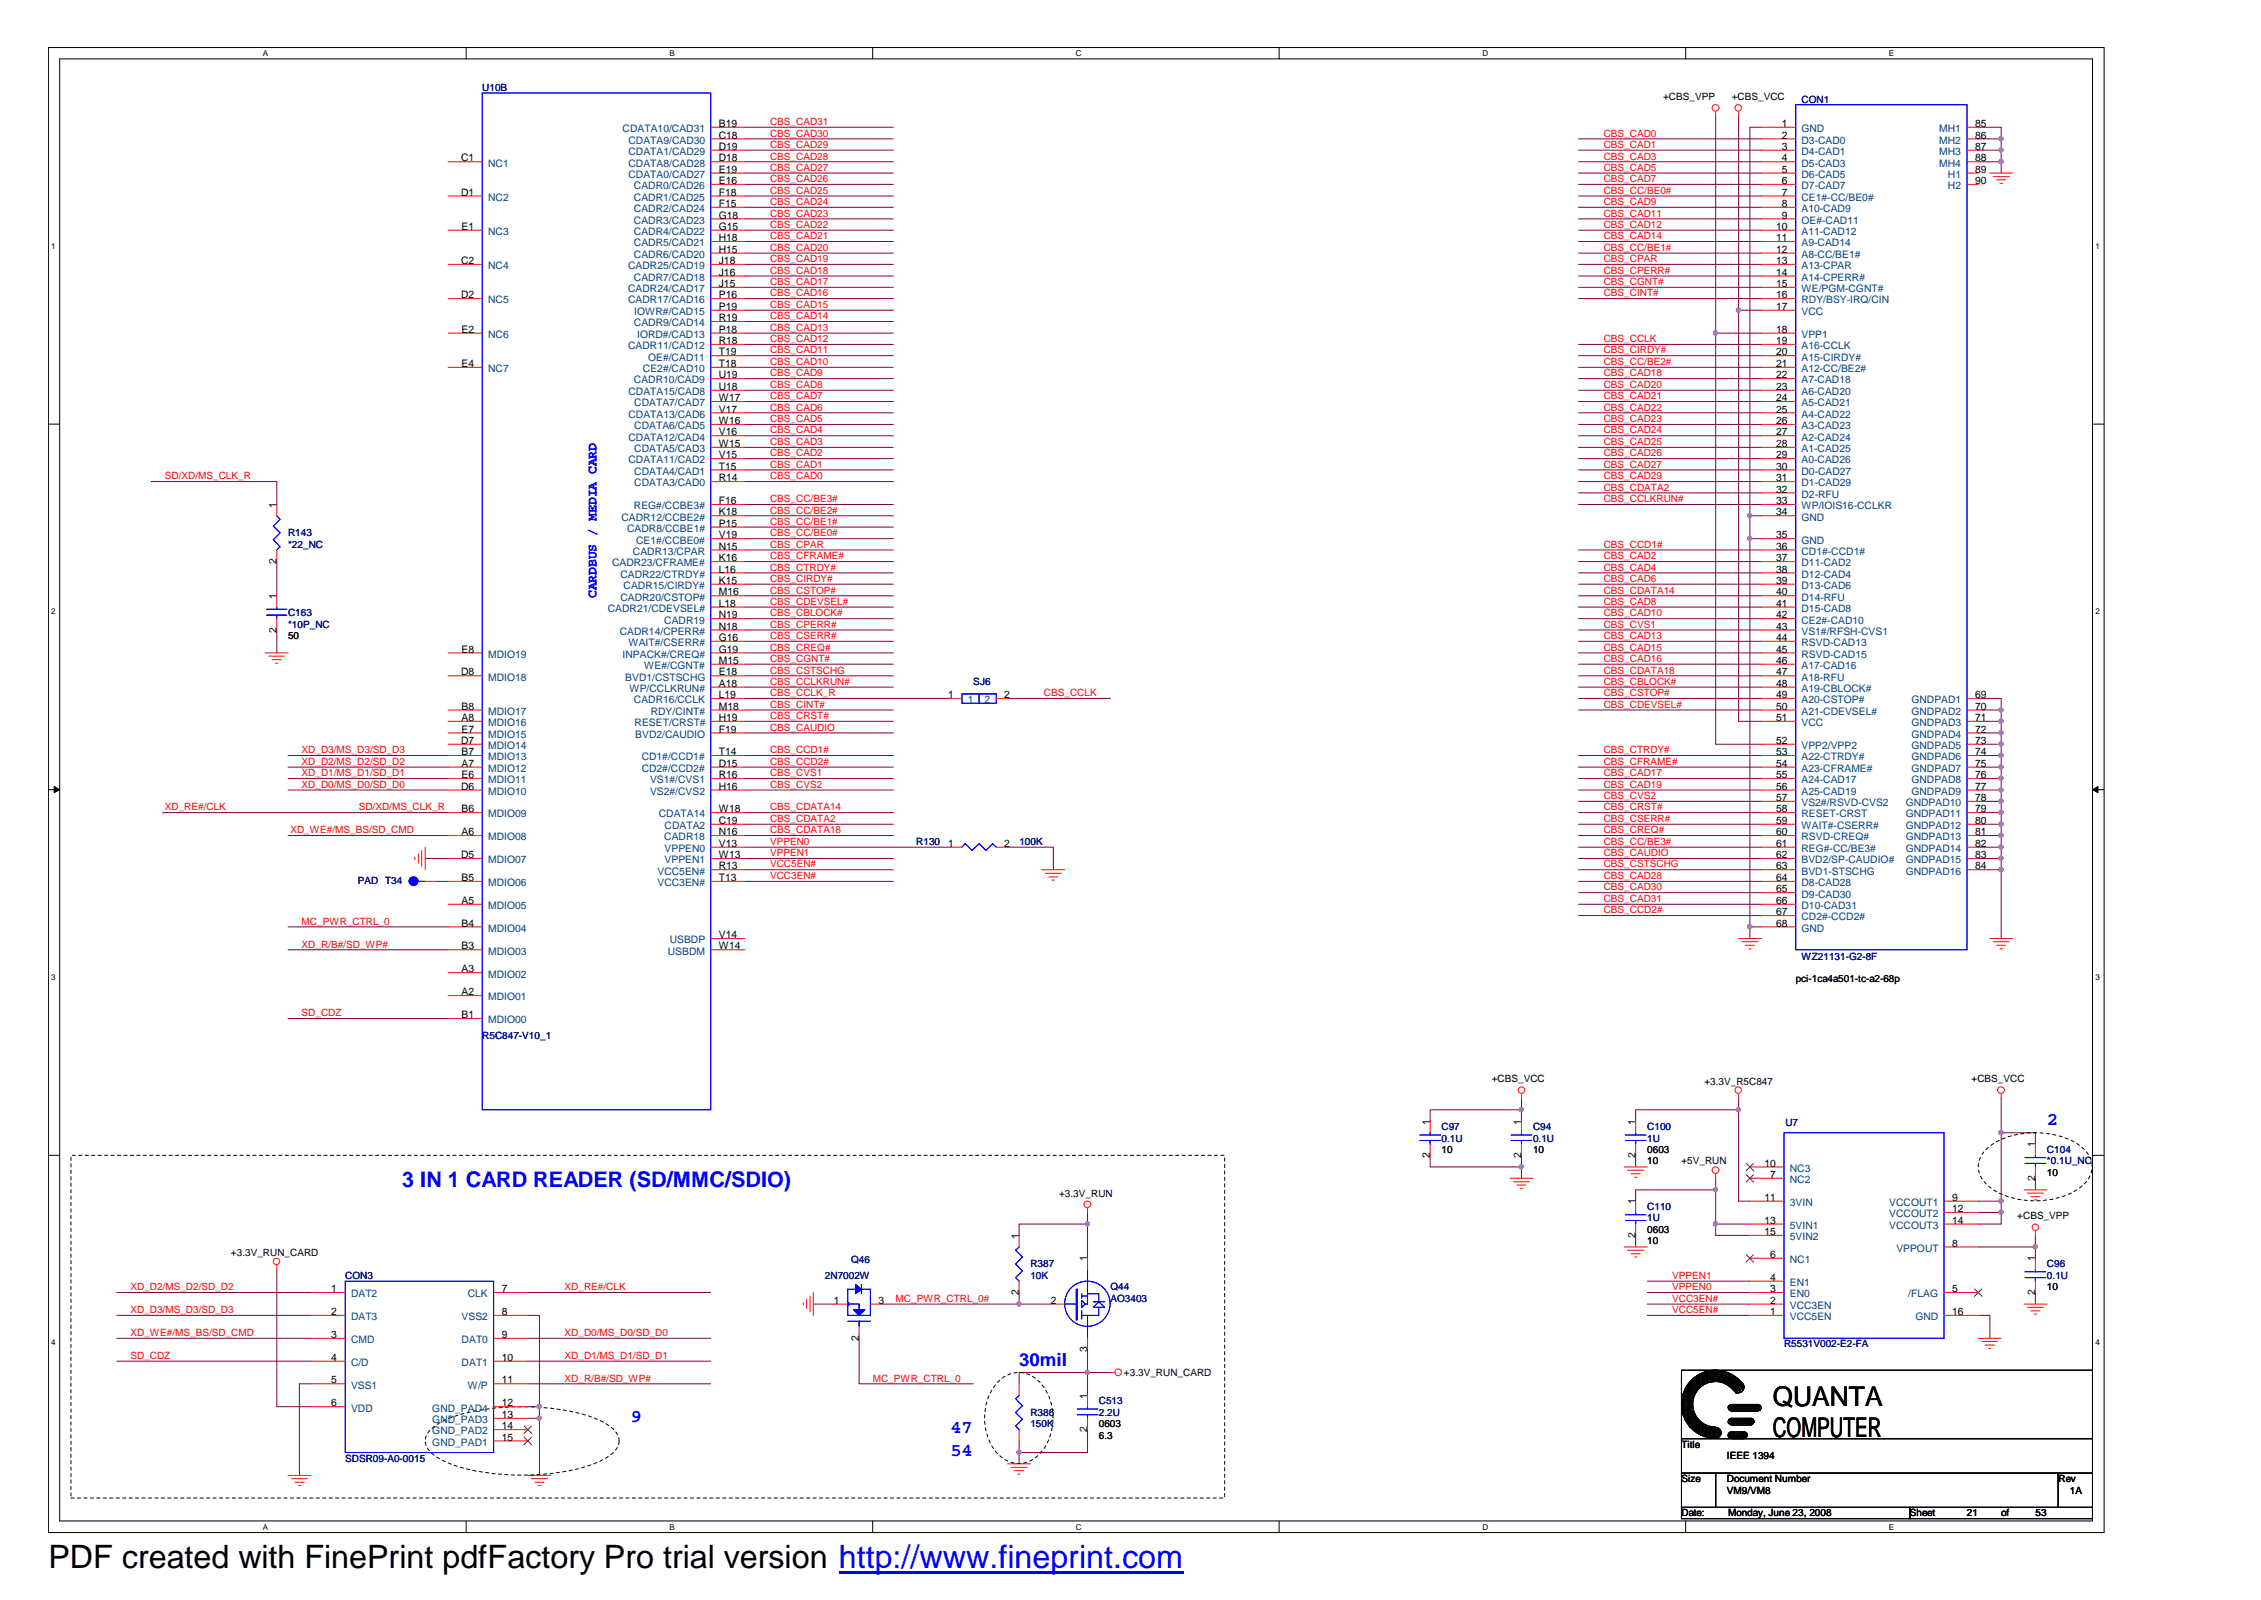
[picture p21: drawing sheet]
<svg xmlns="http://www.w3.org/2000/svg" width="297mm" height="210mm" viewBox="0 0 297 210" stroke-linecap="round" stroke-linejoin="round" font-family="sans-serif">
<defs><g id="words">
<text font-size="4.2" x="6.3" y="205.7">PDF created with FinePrint pdfFactory Pro trial version http://www.fineprint.com</text>
<g font-size="3.6">
<text x="232.6" y="184.4">QUANTA</text>
<text x="232.6" y="188.5">COMPUTER</text>
</g>
<text font-size="2.8" fill="#00f" x="52.8" y="155.7">3 IN 1 CARD READER (SD/MMC/SDIO)</text>
<g font-size="2.4" fill="#00f">
<text x="268.6" y="147.5">2</text>
<text x="133.7" y="179.3">30mil</text>
<text x="82.8" y="186.5">9</text>
<text x="124.7" y="188">47</text>
<text x="124.7" y="191">54</text>
</g>
<text font-size="1.8" fill="#00f" x="78.3" y="78.5" transform="rotate(-90 78.3 78.5)">CARDBUS / MEDIA CARD</text>
<g font-size="1.4" fill="#004080">
<text x="81.7" y="17.3">CDATA10/CAD31</text>
<text x="236.4" y="17.3">GND</text>
<text x="254.5" y="17.3">MH1</text>
<text x="64.1" y="21.9">NC1</text>
<text x="82.5" y="18.9">CDATA9/CAD30</text>
<text x="82.5" y="21.9">CDATA8/CAD28</text>
<text x="82.5" y="20.3">CDATA1/CAD29</text>
<text x="82.5" y="23.3">CDATA0/CAD27</text>
<text x="236.4" y="18.9">D3-CAD0</text>
<text x="236.4" y="20.3">D4-CAD1</text>
<text x="236.4" y="21.9">D5-CAD3</text>
<text x="236.4" y="23.3">D6-CAD5</text>
<text x="254.5" y="18.9">MH2</text>
<text x="254.5" y="20.3">MH3</text>
<text x="254.5" y="21.9">MH4</text>
<text x="255.6" y="23.3">H1</text>
<text x="64.1" y="26.3">NC2</text>
<text x="83.2" y="29.4">CADR3/CAD23</text>
<text x="83.2" y="27.8">CADR2/CAD24</text>
<text x="83.2" y="26.3">CADR1/CAD25</text>
<text x="83.2" y="24.8">CADR0/CAD26</text>
<text x="236.4" y="24.8">D7-CAD7</text>
<text x="236.4" y="26.3">CE1#-CC/BE0#</text>
<text x="236.4" y="27.8">A10-CAD9</text>
<text x="236.4" y="29.4">OE#-CAD11</text>
<text x="255.6" y="24.8">H2</text>
<text x="64.1" y="30.8">NC3</text>
<text x="64.1" y="35.3">NC4</text>
<text x="82.4" y="35.3">CADR25/CAD19</text>
<text x="83.2" y="33.8">CADR6/CAD20</text>
<text x="83.2" y="32.3">CADR5/CAD21</text>
<text x="83.2" y="30.8">CADR4/CAD22</text>
<text x="236.4" y="30.8">A11-CAD12</text>
<text x="236.4" y="32.3">A9-CAD14</text>
<text x="236.4" y="33.8">A8-CC/BE1#</text>
<text x="236.4" y="35.3">A13-CPAR</text>
<text x="64.1" y="39.8">NC5</text>
<text x="82.4" y="38.3">CADR24/CAD17</text>
<text x="82.4" y="39.8">CADR17/CAD16</text>
<text x="83.2" y="36.8">CADR7/CAD18</text>
<text x="83.2" y="41.3">IOWR#/CAD15</text>
<text x="236.4" y="36.8">A14-CPERR#</text>
<text x="236.4" y="38.3">WE/PGM-CGNT#</text>
<text x="236.4" y="39.8">RDY/BSY-IRQ/CIN</text>
<text x="236.4" y="41.3">VCC</text>
<text x="64.1" y="44.3">NC6</text>
<text x="82.4" y="45.8">CADR11/CAD12</text>
<text x="83.2" y="42.8">CADR9/CAD14</text>
<text x="83.6" y="44.3">IORD#/CAD13</text>
<text x="85" y="47.3">OE#/CAD11</text>
<text x="236.4" y="44.3">VPP1</text>
<text x="236.4" y="45.8">A16-CCLK</text>
<text x="236.4" y="47.3">A15-CIRDY#</text>
<text x="64.1" y="48.8">NC7</text>
<text x="82.5" y="51.8">CDATA15/CAD8</text>
<text x="83.2" y="50.3">CADR10/CAD9</text>
<text x="83.2" y="53.3">CDATA7/CAD7</text>
<text x="84.4" y="48.8">CE2#/CAD10</text>
<text x="236.4" y="48.8">A12-CC/BE2#</text>
<text x="236.4" y="50.3">A7-CAD18</text>
<text x="236.4" y="51.8">A6-CAD20</text>
<text x="236.4" y="53.3">A5-CAD21</text>
<text x="82.5" y="54.8">CDATA13/CAD6</text>
<text x="82.5" y="57.8">CDATA12/CAD4</text>
<text x="83.2" y="56.3">CDATA6/CAD5</text>
<text x="83.2" y="59.3">CDATA5/CAD3</text>
<text x="236.4" y="54.8">A4-CAD22</text>
<text x="236.4" y="56.3">A3-CAD23</text>
<text x="236.4" y="57.8">A2-CAD24</text>
<text x="236.4" y="59.3">A1-CAD25</text>
<text x="82.5" y="60.8">CDATA11/CAD2</text>
<text x="83.2" y="62.3">CDATA4/CAD1</text>
<text x="83.2" y="63.8">CDATA3/CAD0</text>
<text x="236.4" y="60.8">A0-CAD26</text>
<text x="236.4" y="62.3">D0-CAD27</text>
<text x="236.4" y="63.8">D1-CAD29</text>
<text x="236.4" y="65.3">D2-RFU</text>
<text x="81.5" y="68.3">CADR12/CCBE2#</text>
<text x="82.3" y="69.8">CADR8/CCBE1#</text>
<text x="83.2" y="66.8">REG#/CCBE3#</text>
<text x="83.5" y="71.3">CE1#/CCBE0#</text>
<text x="236.4" y="66.8">WP/IOIS16-CCLKR</text>
<text x="236.4" y="68.3">GND</text>
<text x="236.4" y="71.3">GND</text>
<text x="80.3" y="74.3">CADR23/CFRAME#</text>
<text x="81.4" y="75.8">CADR22/CTRDY#</text>
<text x="81.8" y="77.3">CADR15/CIRDY#</text>
<text x="83.1" y="72.8">CADR13/CPAR</text>
<text x="236.4" y="72.8">CD1#-CCD1#</text>
<text x="236.4" y="74.3">D11-CAD2</text>
<text x="236.4" y="75.8">D12-CAD4</text>
<text x="236.4" y="77.3">D13-CAD6</text>
<text x="79.8" y="80.3">CADR21/CDEVSEL#</text>
<text x="81.3" y="83.3">CADR14/CPERR#</text>
<text x="81.4" y="78.8">CADR20/CSTOP#</text>
<text x="87.2" y="81.8">CADR19</text>
<text x="236.4" y="78.8">D14-RFU</text>
<text x="236.4" y="80.3">D15-CAD8</text>
<text x="236.4" y="81.8">CE2#-CAD10</text>
<text x="236.4" y="83.3">VS1#/RFSH-CVS1</text>
<text x="64.1" y="89.3">MDIO18</text>
<text x="64.1" y="86.3">MDIO19</text>
<text x="81.7" y="86.3">INPACK#/CREQ#</text>
<text x="82" y="89.3">BVD1/CSTSCHG</text>
<text x="82.5" y="84.8">WAIT#/CSERR#</text>
<text x="84.5" y="87.8">WE#/CGNT#</text>
<text x="236.4" y="84.8">RSVD-CAD13</text>
<text x="236.4" y="86.3">RSVD-CAD15</text>
<text x="236.4" y="87.8">A17-CAD16</text>
<text x="236.4" y="89.3">A18-RFU</text>
<text x="64.1" y="95.3">MDIO16</text>
<text x="64.1" y="93.8">MDIO17</text>
<text x="82.6" y="90.8">WP/CCLKRUN#</text>
<text x="83.2" y="92.3">CADR16/CCLK</text>
<text x="83.3" y="95.3">RESET/CRST#</text>
<text x="85.4" y="93.8">RDY/CINT#</text>
<text x="127" y="92.3">1</text>
<text x="129.2" y="92.3">2</text>
<text x="236.4" y="90.8">A19-CBLOCK#</text>
<text x="236.4" y="92.3">A20-CSTOP#</text>
<text x="236.4" y="93.8">A21-CDEVSEL#</text>
<text x="236.4" y="95.3">VCC</text>
<text x="250.8" y="92.3">GNDPAD1</text>
<text x="250.8" y="93.8">GNDPAD2</text>
<text x="250.8" y="95.3">GNDPAD3</text>
<text x="64.1" y="99.8">MDIO13</text>
<text x="64.1" y="101.3">MDIO12</text>
<text x="64.1" y="98.3">MDIO14</text>
<text x="64.1" y="96.8">MDIO15</text>
<text x="83.4" y="96.8">BVD2/CAUDIO</text>
<text x="84.2" y="101.3">CD2#/CCD2#</text>
<text x="84.2" y="99.8">CD1#/CCD1#</text>
<text x="236.4" y="98.3">VPP2/VPP2</text>
<text x="236.4" y="99.8">A22-CTRDY#</text>
<text x="236.4" y="101.3">A23-CFRAME#</text>
<text x="250.8" y="96.8">GNDPAD4</text>
<text x="250.8" y="98.3">GNDPAD5</text>
<text x="250.8" y="99.8">GNDPAD6</text>
<text x="250.8" y="101.3">GNDPAD7</text>
<text x="64.1" y="102.8">MDIO11</text>
<text x="64.1" y="104.3">MDIO10</text>
<text x="64.1" y="107.2">MDIO09</text>
<text x="85.3" y="104.3">VS2#/CVS2</text>
<text x="85.3" y="102.8">VS1#/CVS1</text>
<text x="86.4" y="107.2">CDATA14</text>
<text x="236.4" y="102.8">A24-CAD17</text>
<text x="236.4" y="104.3">A25-CAD19</text>
<text x="236.4" y="105.8">VS2#/RSVD-CVS2</text>
<text x="236.4" y="107.2">RESET-CRST</text>
<text x="250.1" y="105.8">GNDPAD10</text>
<text x="250.1" y="107.2">GNDPAD11</text>
<text x="250.8" y="102.8">GNDPAD8</text>
<text x="250.8" y="104.3">GNDPAD9</text>
<text x="64.1" y="110.3">MDIO08</text>
<text x="64.1" y="113.3">MDIO07</text>
<text x="87.2" y="110.3">CADR18</text>
<text x="87.2" y="113.3">VPPEN1</text>
<text x="87.2" y="111.8">VPPEN0</text>
<text x="87.2" y="108.8">CDATA2</text>
<text x="236.4" y="108.8">WAIT#-CSERR#</text>
<text x="236.4" y="110.3">RSVD-CREQ#</text>
<text x="236.4" y="111.8">REG#-CC/BE3#</text>
<text x="236.4" y="113.3">BVD2/SP-CAUDIO#</text>
<text x="250.1" y="108.8">GNDPAD12</text>
<text x="250.1" y="110.3">GNDPAD13</text>
<text x="250.1" y="111.8">GNDPAD14</text>
<text x="250.1" y="113.3">GNDPAD15</text>
<text x="64.1" y="116.3">MDIO06</text>
<text x="64.1" y="119.3">MDIO05</text>
<text x="86.3" y="116.3">VCC3EN#</text>
<text x="86.3" y="114.7">VCC5EN#</text>
<text x="236.4" y="114.7">BVD1-STSCHG</text>
<text x="236.4" y="116.3">D8-CAD28</text>
<text x="236.4" y="117.7">D9-CAD30</text>
<text x="236.4" y="119.3">D10-CAD31</text>
<text x="250.1" y="114.7">GNDPAD16</text>
<text x="64.1" y="122.2">MDIO04</text>
<text x="64.1" y="125.2">MDIO03</text>
<text x="87.6" y="125.2">USBDM</text>
<text x="87.9" y="123.8">USBDP</text>
<text x="236.4" y="120.7">CD2#-CCD2#</text>
<text x="236.4" y="122.2">GND</text>
<text x="64.1" y="128.2">MDIO02</text>
<text x="64.1" y="131.2">MDIO01</text>
<text x="64.1" y="134.3">MDIO00</text>
<text x="234.9" y="155.2">NC2</text>
<text x="234.9" y="153.7">NC3</text>
<text x="234.9" y="161.2">5VIN1</text>
<text x="234.9" y="158.2">3VIN</text>
<text x="247.9" y="161.2">VCCOUT3</text>
<text x="247.9" y="159.7">VCCOUT2</text>
<text x="247.9" y="158.2">VCCOUT1</text>
<text x="234.9" y="165.7">NC1</text>
<text x="234.9" y="162.7">5VIN2</text>
<text x="248.8" y="164.2">VPPOUT</text>
<text x="46.1" y="173.2">DAT3</text>
<text x="46.1" y="170.2">DAT2</text>
<text x="60.6" y="173.2">VSS2</text>
<text x="61.4" y="170.2">CLK</text>
<text x="234.9" y="168.7">EN1</text>
<text x="234.9" y="170.2">EN0</text>
<text x="234.9" y="171.7">VCC3EN</text>
<text x="234.9" y="173.2">VCC5EN</text>
<text x="250.4" y="170.2">/FLAG</text>
<text x="251.3" y="173.2">GND</text>
<text x="46.1" y="176.2">CMD</text>
<text x="46.1" y="179.2">C/D</text>
<text x="60.6" y="179.2">DAT1</text>
<text x="60.6" y="176.2">DAT0</text>
<text x="46.1" y="182.2">VSS1</text>
<text x="46.1" y="185.2">VDD</text>
<text x="56.7" y="185.2">GND_PAD4</text>
<text x="61.4" y="182.2">W/P</text>
<text x="56.7" y="186.7">GND_PAD3</text>
<text x="56.7" y="188.2">GND_PAD2</text>
<text x="56.7" y="189.7">GND_PAD1</text>
</g>
<g font-size="1.4">
<text x="94.3" y="16.7">B19</text>
<text x="233.8" y="16.7">1</text>
<text x="259.2" y="16.7">85</text>
<text x="60.5" y="21.2">C1</text>
<text x="94.3" y="18.2">C18</text>
<text x="94.3" y="21.2">D18</text>
<text x="94.3" y="19.7">D19</text>
<text x="94.3" y="22.7">E19</text>
<text x="233.8" y="18.2">2</text>
<text x="233.8" y="19.7">3</text>
<text x="233.8" y="21.2">4</text>
<text x="233.8" y="22.7">5</text>
<text x="259.2" y="18.2">86</text>
<text x="259.2" y="19.7">87</text>
<text x="259.2" y="21.2">88</text>
<text x="259.2" y="22.7">89</text>
<text x="60.5" y="25.7">D1</text>
<text x="94.3" y="28.7">G18</text>
<text x="94.3" y="27.1">F15</text>
<text x="94.3" y="25.7">F18</text>
<text x="94.3" y="24.1">E16</text>
<text x="233.8" y="24.1">6</text>
<text x="233.8" y="25.7">7</text>
<text x="233.8" y="27.1">8</text>
<text x="233.8" y="28.7">9</text>
<text x="259.2" y="24.1">90</text>
<text x="60.5" y="34.6">C2</text>
<text x="60.6" y="30.2">E1</text>
<text x="94.3" y="34.6">J18</text>
<text x="94.3" y="33.2">H15</text>
<text x="94.3" y="31.6">H18</text>
<text x="94.3" y="30.2">G15</text>
<text x="233" y="30.2">10</text>
<text x="233" y="31.6">11</text>
<text x="233" y="33.2">12</text>
<text x="233" y="34.6">13</text>
<text x="60.5" y="39.1">D2</text>
<text x="94.3" y="40.7">P19</text>
<text x="94.3" y="37.6">J15</text>
<text x="94.3" y="39.1">P16</text>
<text x="94.3" y="36.2">J16</text>
<text x="233" y="36.2">14</text>
<text x="233" y="37.6">15</text>
<text x="233" y="39.1">16</text>
<text x="233" y="40.7">17</text>
<text x="60.6" y="43.7">E2</text>
<text x="94.3" y="43.7">P18</text>
<text x="94.3" y="45.1">R18</text>
<text x="94.3" y="46.6">T19</text>
<text x="94.3" y="42.1">R19</text>
<text x="233" y="43.7">18</text>
<text x="233" y="45.1">19</text>
<text x="233" y="46.6">20</text>
<text x="60.6" y="48.1">E4</text>
<text x="94.3" y="51.2">U18</text>
<text x="94.3" y="52.6">W17</text>
<text x="94.3" y="48.1">T18</text>
<text x="94.3" y="49.6">U19</text>
<text x="233" y="48.1">21</text>
<text x="233" y="49.6">22</text>
<text x="233" y="51.2">23</text>
<text x="233" y="52.6">24</text>
<text x="94.3" y="54.1">V17</text>
<text x="94.3" y="57.1">V16</text>
<text x="94.3" y="55.6">W16</text>
<text x="94.3" y="58.6">W15</text>
<text x="233" y="54.1">25</text>
<text x="233" y="55.6">26</text>
<text x="233" y="57.1">27</text>
<text x="233" y="58.6">28</text>
<text x="94.3" y="60.1">V15</text>
<text x="94.3" y="61.6">T15</text>
<text x="94.3" y="63.1">R14</text>
<text x="233" y="60.1">29</text>
<text x="233" y="61.6">30</text>
<text x="233" y="63.1">31</text>
<text x="233" y="64.6">32</text>
<text x="36.3" y="66.6" transform="rotate(-90 36.3 66.6)">1</text>
<text x="94.3" y="70.6">V19</text>
<text x="94.3" y="67.6">K18</text>
<text x="94.3" y="69.1">P15</text>
<text x="94.3" y="66.1">F16</text>
<text x="233" y="66.1">33</text>
<text x="233" y="67.6">34</text>
<text x="233" y="70.6">35</text>
<text x="36.3" y="74" transform="rotate(-90 36.3 74)">2</text>
<text x="94.3" y="73.6">K16</text>
<text x="94.3" y="75.1">L16</text>
<text x="94.3" y="76.6">K15</text>
<text x="94.3" y="72.1">N15</text>
<text x="233" y="72.1">36</text>
<text x="233" y="73.6">37</text>
<text x="233" y="75.1">38</text>
<text x="233" y="76.6">39</text>
<text x="36.3" y="83" transform="rotate(-90 36.3 83)">2</text>
<text x="36.3" y="78.6" transform="rotate(-90 36.3 78.6)">1</text>
<text x="94.3" y="79.6">L18</text>
<text x="94.3" y="78.1">M16</text>
<text x="94.3" y="81.1">N19</text>
<text x="94.3" y="82.6">N18</text>
<text x="233" y="78.1">40</text>
<text x="233" y="79.6">41</text>
<text x="233" y="81.1">42</text>
<text x="233" y="82.6">43</text>
<text x="60.5" y="88.6">D8</text>
<text x="60.6" y="85.6">E8</text>
<text x="94.3" y="87.1">M15</text>
<text x="94.3" y="84.1">G16</text>
<text x="94.3" y="88.6">E18</text>
<text x="94.3" y="85.6">G19</text>
<text x="233" y="84.1">44</text>
<text x="233" y="85.6">45</text>
<text x="233" y="87.1">46</text>
<text x="233" y="88.6">47</text>
<text x="60.6" y="94.6">A8</text>
<text x="60.6" y="93.1">B8</text>
<text x="94.3" y="94.6">H19</text>
<text x="94.3" y="90.1">A18</text>
<text x="94.3" y="93.1">M18</text>
<text x="94.3" y="91.6">L19</text>
<text x="124.4" y="91.6">1</text>
<text x="131.8" y="91.6">2</text>
<text x="233" y="90.1">48</text>
<text x="233" y="91.6">49</text>
<text x="233" y="93.1">50</text>
<text x="233" y="94.6">51</text>
<text x="259.2" y="91.6">69</text>
<text x="259.2" y="93.1">70</text>
<text x="259.2" y="94.6">71</text>
<text x="60.5" y="97.6">D7</text>
<text x="60.6" y="99.1">B7</text>
<text x="60.6" y="100.6">A7</text>
<text x="60.6" y="96.1">E7</text>
<text x="94.3" y="96.1">F19</text>
<text x="94.3" y="100.6">D15</text>
<text x="94.3" y="99.1">T14</text>
<text x="233" y="97.6">52</text>
<text x="233" y="99.1">53</text>
<text x="233" y="100.6">54</text>
<text x="259.2" y="96.1">72</text>
<text x="259.2" y="97.6">73</text>
<text x="259.2" y="99.1">74</text>
<text x="259.2" y="100.6">75</text>
<text x="60.5" y="103.6">D6</text>
<text x="60.6" y="102.1">E6</text>
<text x="60.6" y="106.6">B6</text>
<text x="94.3" y="106.6">W18</text>
<text x="94.3" y="103.6">H16</text>
<text x="94.3" y="102.1">R16</text>
<text x="233" y="102.1">55</text>
<text x="233" y="103.6">56</text>
<text x="233" y="105.1">57</text>
<text x="233" y="106.6">58</text>
<text x="259.2" y="102.1">76</text>
<text x="259.2" y="103.6">77</text>
<text x="259.2" y="105.1">78</text>
<text x="259.2" y="106.6">79</text>
<text x="60.5" y="112.6">D5</text>
<text x="60.6" y="109.6">A6</text>
<text x="94.3" y="112.6">W13</text>
<text x="94.3" y="111.1">V13</text>
<text x="94.3" y="108.1">C19</text>
<text x="94.3" y="109.6">N16</text>
<text x="124.4" y="111.1">1</text>
<text x="131.8" y="111.1">2</text>
<text x="233" y="108.1">59</text>
<text x="233" y="109.6">60</text>
<text x="233" y="111.1">61</text>
<text x="233" y="112.6">62</text>
<text x="259.2" y="108.1">80</text>
<text x="259.2" y="109.6">81</text>
<text x="259.2" y="111.1">82</text>
<text x="259.2" y="112.6">83</text>
<text x="60.6" y="115.6">B5</text>
<text x="60.6" y="118.6">A5</text>
<text x="94.3" y="115.6">T13</text>
<text x="94.3" y="114.1">R13</text>
<text x="233" y="114.1">63</text>
<text x="233" y="115.6">64</text>
<text x="233" y="117.1">65</text>
<text x="233" y="118.6">66</text>
<text x="259.2" y="114.1">84</text>
<text x="60.6" y="121.6">B4</text>
<text x="60.6" y="124.6">B3</text>
<text x="94.3" y="123.1">V14</text>
<text x="94.3" y="124.6">W14</text>
<text x="233" y="120.1">67</text>
<text x="233" y="121.6">68</text>
<text x="60.6" y="127.6">A3</text>
<text x="60.6" y="130.6">A2</text>
<text x="60.6" y="133.6">B1</text>
<text x="187.6" y="147.5" transform="rotate(-90 187.6 147.5)">1</text>
<text x="199.6" y="147.5" transform="rotate(-90 199.6 147.5)">1</text>
<text x="214.6" y="147.5" transform="rotate(-90 214.6 147.5)">1</text>
<text x="187.6" y="151.9" transform="rotate(-90 187.6 151.9)">2</text>
<text x="199.6" y="151.9" transform="rotate(-90 199.6 151.9)">2</text>
<text x="214.6" y="151.9" transform="rotate(-90 214.6 151.9)">2</text>
<text x="231.5" y="153">10</text>
<text x="232.3" y="154.5">7</text>
<text x="267" y="154.9" transform="rotate(-90 267 154.9)">2</text>
<text x="267" y="150.5" transform="rotate(-90 267 150.5)">1</text>
<text x="214.6" y="158" transform="rotate(-90 214.6 158)">1</text>
<text x="231.5" y="160.5">13</text>
<text x="231.5" y="157.5">11</text>
<text x="256.2" y="160.5">14</text>
<text x="256.2" y="159">12</text>
<text x="256.2" y="157.5">9</text>
<text x="133.7" y="162.5" transform="rotate(-90 133.7 162.5)">1</text>
<text x="142.7" y="165.5" transform="rotate(-90 142.7 165.5)">1</text>
<text x="214.6" y="162.4" transform="rotate(-90 214.6 162.4)">2</text>
<text x="231.5" y="162">15</text>
<text x="232.3" y="165">6</text>
<text x="256.2" y="163.5">8</text>
<text x="267" y="165.5" transform="rotate(-90 267 165.5)">1</text>
<text x="43.5" y="172.5">2</text>
<text x="43.5" y="169.5">1</text>
<text x="65.8" y="169.5">7</text>
<text x="65.8" y="172.5">8</text>
<text x="109.4" y="171">1</text>
<text x="115.3" y="171">3</text>
<text x="133.7" y="169.9" transform="rotate(-90 133.7 169.9)">2</text>
<text x="137.9" y="171">2</text>
<text x="232.3" y="168">4</text>
<text x="232.3" y="169.5">3</text>
<text x="232.3" y="171">2</text>
<text x="232.3" y="172.5">1</text>
<text x="256.2" y="169.5">5</text>
<text x="256.2" y="172.5">16</text>
<text x="267" y="169.9" transform="rotate(-90 267 169.9)">2</text>
<text x="43.5" y="175.5">3</text>
<text x="43.5" y="178.5">4</text>
<text x="65.8" y="178.5">10</text>
<text x="65.8" y="175.5">9</text>
<text x="112.7" y="175.9" transform="rotate(-90 112.7 175.9)">2</text>
<text x="142.7" y="177.4" transform="rotate(-90 142.7 177.4)">3</text>
<text x="43.5" y="181.5">5</text>
<text x="43.5" y="184.5">6</text>
<text x="65.8" y="184.5">12</text>
<text x="65.8" y="181.5">11</text>
<text x="142.7" y="183.5" transform="rotate(-90 142.7 183.5)">1</text>
<text x="65.8" y="186">13</text>
<text x="65.8" y="187.5">14</text>
<text x="65.8" y="189">15</text>
<text x="142.7" y="187.9" transform="rotate(-90 142.7 187.9)">2</text>
</g>
<g font-size="1.3" fill="#000080">
<text x="63.3" y="11.9">U10B</text>
<text x="236.4" y="13.6">CON1</text>
<text x="37.8" y="70.3">R143</text>
<text x="37.8" y="71.9">*22_NC</text>
<text x="37.8" y="80.8">C163</text>
<text x="37.8" y="82.4">*10P_NC</text>
<text x="127.7" y="89.8">SJ6</text>
<text x="120.2" y="110.8">R130</text>
<text x="133.8" y="110.8">100K</text>
<text x="46.9" y="115.9">PAD T34</text>
<text x="236.4" y="126">WZ21131-G2-8F</text>
<text x="63.3" y="136.3">R5C847-V10_1</text>
<text x="189.1" y="148.3">C97</text>
<text x="189.1" y="149.8">0.1U</text>
<text x="201.2" y="148.3">C94</text>
<text x="201.2" y="149.8">0.1U</text>
<text x="216.2" y="148.3">C100</text>
<text x="216.2" y="149.8">1U</text>
<text x="234.3" y="147.7">U7</text>
<text x="268.6" y="151.3">C104</text>
<text x="268.6" y="152.8">*0.1U_NC</text>
<text x="216.2" y="158.8">C110</text>
<text x="216.2" y="160.2">1U</text>
<text x="45.3" y="167.7">CON3</text>
<text x="108.2" y="167.7">2N7002W</text>
<text x="111.7" y="165.7">Q46</text>
<text x="135.2" y="166.3">R387</text>
<text x="135.2" y="167.7">10K</text>
<text x="268.6" y="166.3">C96</text>
<text x="268.6" y="167.7">0.1U</text>
<text x="145.7" y="169.3">Q44</text>
<text x="145.7" y="170.7">AO3403</text>
<text x="234.1" y="176.8">R5531V002-E2-FA</text>
<text x="135.2" y="185.7">R386</text>
<text x="144.2" y="184.2">C513</text>
<text x="144.2" y="185.7">2.2U</text>
<text x="45.3" y="191.7">SDSR09-A0-0015</text>
<text x="135.2" y="187.3">150K</text>
</g>
<g font-size="1.3" fill="#f00">
<text x="101" y="17.9">CBS_CAD30</text>
<text x="101" y="16.4">CBS_CAD31</text>
<text x="210.4" y="17.9">CBS_CAD0</text>
<text x="101" y="23.9">CBS_CAD26</text>
<text x="101" y="22.4">CBS_CAD27</text>
<text x="101" y="20.9">CBS_CAD28</text>
<text x="101" y="19.4">CBS_CAD29</text>
<text x="210.4" y="22.4">CBS_CAD5</text>
<text x="210.4" y="20.9">CBS_CAD3</text>
<text x="210.4" y="19.4">CBS_CAD1</text>
<text x="210.4" y="23.9">CBS_CAD7</text>
<text x="101" y="29.9">CBS_CAD22</text>
<text x="101" y="28.4">CBS_CAD23</text>
<text x="101" y="26.9">CBS_CAD24</text>
<text x="101" y="25.4">CBS_CAD25</text>
<text x="210.4" y="25.4">CBS_CC/BE0#</text>
<text x="210.4" y="28.4">CBS_CAD11</text>
<text x="210.4" y="29.9">CBS_CAD12</text>
<text x="210.4" y="26.9">CBS_CAD9</text>
<text x="101" y="35.9">CBS_CAD18</text>
<text x="101" y="34.4">CBS_CAD19</text>
<text x="101" y="32.9">CBS_CAD20</text>
<text x="101" y="31.4">CBS_CAD21</text>
<text x="210.4" y="34.4">CBS_CPAR</text>
<text x="210.4" y="31.4">CBS_CAD14</text>
<text x="210.4" y="32.9">CBS_CC/BE1#</text>
<text x="210.4" y="35.9">CBS_CPERR#</text>
<text x="101" y="41.9">CBS_CAD14</text>
<text x="101" y="40.4">CBS_CAD15</text>
<text x="101" y="38.9">CBS_CAD16</text>
<text x="101" y="37.4">CBS_CAD17</text>
<text x="210.4" y="38.9">CBS_CINT#</text>
<text x="210.4" y="37.4">CBS_CGNT#</text>
<text x="101" y="47.9">CBS_CAD10</text>
<text x="101" y="46.4">CBS_CAD11</text>
<text x="101" y="44.9">CBS_CAD12</text>
<text x="101" y="43.4">CBS_CAD13</text>
<text x="210.4" y="47.9">CBS_CC/BE2#</text>
<text x="210.4" y="46.4">CBS_CIRDY#</text>
<text x="210.4" y="44.9">CBS_CCLK</text>
<text x="101" y="53.9">CBS_CAD6</text>
<text x="101" y="52.4">CBS_CAD7</text>
<text x="101" y="50.9">CBS_CAD8</text>
<text x="101" y="49.4">CBS_CAD9</text>
<text x="210.4" y="49.4">CBS_CAD18</text>
<text x="210.4" y="50.9">CBS_CAD20</text>
<text x="210.4" y="53.9">CBS_CAD22</text>
<text x="210.4" y="52.4">CBS_CAD21</text>
<text x="101" y="59.9">CBS_CAD2</text>
<text x="101" y="58.4">CBS_CAD3</text>
<text x="101" y="56.9">CBS_CAD4</text>
<text x="101" y="55.4">CBS_CAD5</text>
<text x="210.4" y="58.4">CBS_CAD25</text>
<text x="210.4" y="55.4">CBS_CAD23</text>
<text x="210.4" y="56.9">CBS_CAD24</text>
<text x="210.4" y="59.9">CBS_CAD26</text>
<text x="21.6" y="62.9">SD/XD/MS_CLK_R</text>
<text x="101" y="61.4">CBS_CAD1</text>
<text x="101" y="62.9">CBS_CAD0</text>
<text x="101" y="65.9">CBS_CC/BE3#</text>
<text x="210.4" y="61.4">CBS_CAD27</text>
<text x="210.4" y="62.9">CBS_CAD29</text>
<text x="210.4" y="65.9">CBS_CCLKRUN#</text>
<text x="210.4" y="64.4">CBS_CDATA2</text>
<text x="101" y="70.4">CBS_CC/BE0#</text>
<text x="101" y="71.9">CBS_CPAR</text>
<text x="101" y="68.8">CBS_CC/BE1#</text>
<text x="101" y="67.4">CBS_CC/BE2#</text>
<text x="210.4" y="71.9">CBS_CCD1#</text>
<text x="101" y="73.4">CBS_CFRAME#</text>
<text x="101" y="74.9">CBS_CTRDY#</text>
<text x="101" y="77.9">CBS_CSTOP#</text>
<text x="101" y="76.3">CBS_CIRDY#</text>
<text x="210.4" y="74.9">CBS_CAD4</text>
<text x="210.4" y="73.4">CBS_CAD2</text>
<text x="210.4" y="76.3">CBS_CAD6</text>
<text x="210.4" y="77.9">CBS_CDATA14</text>
<text x="101" y="80.9">CBS_CBLOCK#</text>
<text x="101" y="83.8">CBS_CSERR#</text>
<text x="101" y="79.3">CBS_CDEVSEL#</text>
<text x="101" y="82.4">CBS_CPERR#</text>
<text x="210.4" y="82.4">CBS_CVS1</text>
<text x="210.4" y="79.3">CBS_CAD8</text>
<text x="210.4" y="80.9">CBS_CAD10</text>
<text x="210.4" y="83.8">CBS_CAD13</text>
<text x="101" y="86.8">CBS_CGNT#</text>
<text x="101" y="89.8">CBS_CCLKRUN#</text>
<text x="101" y="85.4">CBS_CREQ#</text>
<text x="101" y="88.4">CBS_CSTSCHG</text>
<text x="210.4" y="88.4">CBS_CDATA18</text>
<text x="210.4" y="86.8">CBS_CAD16</text>
<text x="210.4" y="89.8">CBS_CBLOCK#</text>
<text x="210.4" y="85.4">CBS_CAD15</text>
<text x="101" y="95.9">CBS_CAUDIO</text>
<text x="101" y="94.3">CBS_CRST#</text>
<text x="101" y="92.9">CBS_CINT#</text>
<text x="101" y="91.3">CBS_CCLK_R</text>
<text x="137" y="91.3">CBS_CCLK</text>
<text x="210.4" y="92.9">CBS_CDEVSEL#</text>
<text x="210.4" y="91.3">CBS_CSTOP#</text>
<text x="39.6" y="100.3">XD_D2/MS_D2/SD_D2</text>
<text x="39.6" y="98.8">XD_D3/MS_D3/SD_D3</text>
<text x="39.6" y="101.8">XD_D1/MS_D1/SD_D1</text>
<text x="101" y="100.3">CBS_CCD2#</text>
<text x="101" y="101.8">CBS_CVS1</text>
<text x="101" y="98.8">CBS_CCD1#</text>
<text x="210.4" y="100.3">CBS_CFRAME#</text>
<text x="210.4" y="101.8">CBS_CAD17</text>
<text x="210.4" y="98.8">CBS_CTRDY#</text>
<text x="21.6" y="106.3">XD_RE#/CLK</text>
<text x="39.6" y="103.3">XD_D0/MS_D0/SD_D0</text>
<text x="47.1" y="106.3">SD/XD/MS_CLK_R</text>
<text x="101" y="106.3">CBS_CDATA14</text>
<text x="101" y="107.8">CBS_CDATA2</text>
<text x="101" y="103.3">CBS_CVS2</text>
<text x="210.4" y="107.8">CBS_CSERR#</text>
<text x="210.4" y="103.3">CBS_CAD19</text>
<text x="210.4" y="104.8">CBS_CVS2</text>
<text x="210.4" y="106.3">CBS_CRST#</text>
<text x="38.1" y="109.3">XD_WE#/MS_BS/SD_CMD</text>
<text x="101" y="109.3">CBS_CDATA18</text>
<text x="101" y="110.8">VPPEN0</text>
<text x="101" y="113.8">VCC5EN#</text>
<text x="101" y="112.3">VPPEN1</text>
<text x="210.4" y="112.3">CBS_CAUDIO</text>
<text x="210.4" y="109.3">CBS_CREQ#</text>
<text x="210.4" y="113.8">CBS_CSTSCHG</text>
<text x="210.4" y="110.8">CBS_CC/BE3#</text>
<text x="101" y="115.3">VCC3EN#</text>
<text x="210.4" y="115.3">CBS_CAD28</text>
<text x="210.4" y="118.3">CBS_CAD31</text>
<text x="210.4" y="119.8">CBS_CCD2#</text>
<text x="210.4" y="116.8">CBS_CAD30</text>
<text x="39.6" y="121.3">MC_PWR_CTRL_0</text>
<text x="39.6" y="124.3">XD_R/B#/SD_WP#</text>
<text x="39.6" y="133.3">SD_CDZ</text>
<text x="219.4" y="167.8">VPPEN1</text>
<text x="17.1" y="169.3">XD_D2/MS_D2/SD_D2</text>
<text x="17.1" y="172.3">XD_D3/MS_D3/SD_D3</text>
<text x="74.1" y="169.3">XD_RE#/CLK</text>
<text x="117.5" y="170.8">MC_PWR_CTRL_0#</text>
<text x="219.4" y="169.3">VPPEN0</text>
<text x="219.4" y="170.8">VCC3EN#</text>
<text x="219.4" y="172.3">VCC5EN#</text>
<text x="17.1" y="175.3">XD_WE#/MS_BS/SD_CMD</text>
<text x="17.1" y="178.3">SD_CDZ</text>
<text x="74.1" y="175.3">XD_D0/MS_D0/SD_D0</text>
<text x="74.1" y="178.3">XD_D1/MS_D1/SD_D1</text>
<text x="74.1" y="181.2">XD_R/B#/SD_WP#</text>
<text x="114.5" y="181.2">MC_PWR_CTRL_0</text>
</g>
<g font-size="1.3">
<text x="218.2" y="13.1">+CBS_VPP</text>
<text x="227.2" y="13.1">+CBS_VCC</text>
<text x="37.8" y="83.8">50</text>
<text x="235.6" y="128.8">pci-1ca4a501-tc-a2-68p</text>
<text x="195.7" y="142">+CBS_VCC</text>
<text x="223.6" y="142.3">+3.3V_R5C847</text>
<text x="258.7" y="142">+CBS_VCC</text>
<text x="189.1" y="151.3">10</text>
<text x="201.2" y="151.3">10</text>
<text x="216.2" y="152.8">10</text>
<text x="216.2" y="151.3">0603</text>
<text x="220.6" y="152.8">+5V_RUN</text>
<text x="268.6" y="154.3">10</text>
<text x="139" y="157">+3.3V_RUN</text>
<text x="216.2" y="161.8">0603</text>
<text x="264.7" y="159.9">+CBS_VPP</text>
<text x="30.3" y="164.8">+3.3V_RUN_CARD</text>
<text x="216.2" y="163.3">10</text>
<text x="268.6" y="169.3">10</text>
<text x="147.5" y="180.5">+3.3V_RUN_CARD</text>
<text x="144.2" y="188.7">6.3</text>
<text x="144.2" y="187.3">0603</text>
<text x="220.6" y="189.9">Title</text>
<text x="226.6" y="191.4">IEEE 1394</text>
<text x="220.6" y="194.5">Size</text>
<text x="226.6" y="195.9">VM9/VM8</text>
<text x="226.6" y="194.5">Document Number</text>
<text x="270.1" y="194.5">Rev</text>
<text x="271.6" y="195.9">1A</text>
<text x="220.6" y="198.9">Date:</text>
<text x="226.8" y="198.9">Monday, June 23, 2008</text>
<text x="250.6" y="198.9">Sheet</text>
<text x="258.1" y="198.9">21</text>
<text x="262.6" y="198.9">of</text>
<text x="267.1" y="198.9">53</text>
</g>
<g font-size="1.1">
<text x="34.5" y="7.4">A</text>
<text x="87.8" y="7.4">B</text>
<text x="141.2" y="7.4">C</text>
<text x="194.5" y="7.4">D</text>
<text x="247.9" y="7.4">E</text>
<text x="6.7" y="32.7">1</text>
<text x="275" y="32.7">1</text>
<text x="6.7" y="80.6">2</text>
<text x="275" y="80.6">2</text>
<text x="6.7" y="128.5">3</text>
<text x="275" y="128.5">3</text>
<text x="6.7" y="176.5">4</text>
<text x="275" y="176.5">4</text>
<text x="34.5" y="200.7">A</text>
<text x="87.8" y="200.7">B</text>
<text x="141.2" y="200.7">C</text>
<text x="194.5" y="200.7">D</text>
<text x="247.9" y="200.7">E</text>
</g>
</g></defs>
<g fill="none" stroke="#000" stroke-width=".13">
<path d="M6.3 6.2h269.8v194.9h-269.8zM7.8 7.7h266.8v191.8h-266.8zM61.2 6.2v1.5M114.5 6.2v1.5M167.9 6.2v1.5M221.2 6.2v1.5M6.3 55.6h1.5M274.6 55.6h1.5M6.3 103.6h1.5M274.6 103.6h1.5M6.3 151.6h1.5M274.6 151.6h1.5"/>
<path d="M220.6 179.8h54v8.9h-54zM223.9 179.9v1.5l-.1-.2v-1.1zM225.1 179.8a4.4 4.4 0 0 1 3.5 1.7M225.1 179.8h.1a4.4 4.4 0 0 0-4.6 4.5v-.1a4.4 4.4 0 0 0 4.6 4.5h-.1M225.1 179.8h-.7l-.7 .2M61.2 199.5v1.5M114.5 199.5v1.5M167.9 199.5v1.5M220.6 188.7h54v4.6h-54zM220.6 193.3h4.5v4.5h-4.5zM220.6 197.8h30v1.4h-30zM220.8 183.2v2.1l.1 .5v-3l.2-.3v3.7l.1 .2v-4.2l.2-.4v4.9l.1 .1v-5.1l.2-.2v5.8"/>
<path d="M221.2 199.5v1.5M222.1 180.9v2.6l.2-.4v-2.2l.1-.1v2l.2-.2v-1.9l.1-.2v1.8l.2-.1v-1.8h.1v1.6l.2-.2v-1.4l.2-.2v1.5l.1-.2v-1.3l.1-.1v1.4M223.9 181.3a3.1 3.1 0 0 1 3.9 1.5M223.9 181.1a3.4 3.4 0 0 1 4.1 1.7M223.9 181l1.2-.2a3.4 3.4 0 0 1 2.9 1.7M223.9 180.8l1.2-.1a3.5 3.5 0 0 1 3.2 1.9M223.9 180.7l1.2-.2a3.8 3.8 0 0 1 3.4 2.1M223.9 180.5l1.2-.1a3.9 3.9 0 0 1 3.4 1.9M223.9 180.4l1.2-.2a4.1 4.1 0 0 1 3.5 2.1M223.9 180.1l1.2-.2a4.2 4.2 0 0 1 3.7 2.1M223.9 187.1v1.3h-.1v-1.3l-.2-.1v1.4l-.1-.1v-1.3l-.1-.2v1.5h-.2v-1.6l-.2-.2v1.6h-.1v-1.7l-.2-.2v1.8l-.1-.2v-1.7l-.2-.3v1.9l-.1-.1v-2.2l-.2-.3v2.3h-.1v-6.2l-.2 .2v5.9M223.9 187.3h.2v1.1h.1v-1.1h.2v1.3h-.3l.4-1.3v1.3l.2-.2v-1.1l.1 .3v1h.2v-1.2h.1v1.2h.2v-1.2h.1v1.2l.2-.2v-.8l.1 .1v.6"/>
<path d="M224 180.2l1.1-.1a4.1 4.1 0 0 1 3.7 2.1M224.1 180.1v1.1M225.1 193.3h45v4.5h-45zM225.1 181.2a2.97 2.97 0 0 1 2.3 1.1M225.1 181.2a2.98 2.98 0 0 0-3 3 2.98 2.98 0 0 0 3 3M225.1 181.2l-1.1 .2M226.9 184.4h4.1v.1h-4.2v.2h4.3l-.1 .1h-4.1l.2 .2h3.9M226.9 188h2.3v.1h-2.4v.2h2.5l-.1 .1h-2.4l.3 .2h2.1M226.9 186.2h3.2v.2h-3.2l-.1 .1h3.4l-.1 .2h-3.3l.3 .1h2.8M227.2 187.8h1.7M227.2 188.7h1.7M227.2 187h2.6"/>
<path d="M227.2 186.1h2.6M227.2 185.1h3.5M227.2 184.2h3.5M250.6 197.8h24v1.4h-24zM270.1 193.3h4.5v4.5h-4.5z"/>
<circle cx="225.1" cy="188" r=".74"/>
<circle cx="227.2" cy="188.3" r=".43"/>
<circle cx="227.2" cy="184.7" r=".43"/>
<circle cx="227.2" cy="186.5" r=".43"/>
<circle cx="228.1" cy="182" r=".75"/>
<circle cx="228.9" cy="188.3" r=".43"/>
<circle cx="229.7" cy="186.5" r=".43"/>
<circle cx="230.7" cy="184.7" r=".44"/>
</g>
<g fill="#000" stroke="#000" stroke-width=".13">
<path d="M7.1 103.2l.7 .4-.7 .4z" fill-rule="evenodd"/>
<path d="M274.6 103.6l.7-.4v.8z" fill-rule="evenodd"/>
</g>
<g fill="none" stroke="#800040" stroke-width=".13">
<path d="M97.7 19.7h19.5M97.7 18.2h19.5M97.7 16.7h19.5M207.1 19.7h24M207.1 18.2h24M225.1 15.2v82.4h6M228.1 15.2v79.4h3M231.1 16.7h-1.5v106.4M259.6 19.7h3M259.6 18.2h3M259.6 16.7h3v6M97.7 39.2h19.5"/>
<path d="M97.7 37.7h19.5M97.7 36.2h19.5M97.7 34.7h19.5M97.7 33.2h19.5M97.7 31.7h19.5M97.7 30.2h19.5M97.7 28.7h19.5M97.7 27.2h19.5M97.7 25.7h19.5M97.7 24.2h19.5M97.7 22.7h19.5M97.7 21.2h19.5"/>
<path d="M207.1 39.2h24M207.1 37.7h24M207.1 36.2h24M207.1 34.7h24M207.1 33.2h24M207.1 31.7h24M207.1 30.2h24M207.1 28.7h24M207.1 27.2h24M207.1 25.7h24M207.1 24.2h24M207.1 22.7h24"/>
<path d="M207.1 21.2h24M259.6 21.2h3M97.7 58.7h19.5M97.7 57.2h19.5M97.7 55.7h19.5M97.7 54.2h19.5M97.7 52.7h19.5M97.7 51.2h19.5M97.7 49.7h19.5M97.7 48.2h19.5M97.7 46.7h19.5M97.7 45.2h19.5"/>
<path d="M97.7 43.7h19.5M97.7 42.2h19.5M97.7 40.7h19.5M207.1 58.7h24M207.1 57.2h24M207.1 55.7h24M207.1 54.2h24M207.1 52.7h24M207.1 51.2h24M207.1 49.7h24M207.1 48.2h24M207.1 46.7h24"/>
<path d="M207.1 45.2h24M225.1 43.7h6M228.1 40.7h3M19.8 63.2h16.5v3M36.3 73.7v4.5M97.7 63.2h19.5M97.7 61.7h19.5M97.7 60.2h19.5M97.7 70.7h19.5M97.7 66.2h19.5M97.7 73.7h19.5M97.7 75.2h19.5"/>
<path d="M97.7 79.6h19.5M97.7 78.2h19.5M97.7 76.6h19.5M97.7 72.2h19.5M97.7 69.1h19.5M97.7 67.7h19.5M207.1 63.2h24M207.1 61.7h24M207.1 60.2h24M207.1 66.2h24M207.1 73.7h24M207.1 75.2h24"/>
<path d="M207.1 79.6h24M207.1 78.2h24M207.1 76.6h24M207.1 72.2h24M207.1 64.7h24M229.6 70.7h1.5M229.6 67.7h1.5M36.3 82.6v3.1M37.8 99.1h21M97.7 81.2h19.5M97.7 87.1h19.5M97.7 84.1h19.5"/>
<path d="M97.7 90.1h19.5M97.7 85.7h19.5M97.7 88.7h19.5M97.7 82.6h19.5M97.7 96.2h19.5M97.7 94.6h19.5M97.7 93.1h19.5M97.7 99.1h19.5M97.7 91.6h27M132.2 91.6h13.5M207.1 81.2h24M207.1 87.1h24"/>
<path d="M207.1 84.1h24M207.1 90.1h24M207.1 85.7h24M207.1 88.7h24M207.1 82.6h24M207.1 93.1h24M207.1 99.1h24M207.1 91.6h24M259.6 96.2h3M259.6 94.6h3M259.6 93.1h3M259.6 99.1h3"/>
<path d="M259.6 91.6h3v31.5M259.6 97.6h3M21.3 106.6h37.5M37.8 109.6h21M37.8 100.6h21M37.8 102.1h21M37.8 103.6h21M55.8 112.6h3M57.3 115.6h1.5M97.7 115.6h19.5M97.7 112.6h19.5M97.7 106.6h19.5"/>
<path d="M97.7 109.6h19.5M97.7 111.1h27M97.7 114.1h19.5M97.7 100.6h19.5M97.7 108.1h19.5M97.7 102.1h19.5M97.7 103.6h19.5M132.2 111.1h6v3M207.1 115.6h24M207.1 112.6h24M207.1 106.6h24M207.1 109.6h24"/>
<path d="M207.1 111.1h24M207.1 114.1h24M207.1 100.6h24M207.1 108.1h24M207.1 102.1h24M207.1 103.6h24M207.1 105.1h24M207.1 118.6h24M207.1 117.1h24M259.6 112.6h3M259.6 106.6h3M259.6 109.6h3"/>
<path d="M259.6 111.1h3M259.6 114.1h3M259.6 100.6h3M259.6 108.1h3M259.6 102.1h3M259.6 103.6h3M259.6 105.1h3M37.8 121.6h21M37.8 133.6h21M37.8 124.6h21M207.1 120.1h24M229.6 121.6h1.5"/>
<path d="M142.7 159.1v6M187.7 151.6v1.5h11.9M199.6 145.6h-11.9v1.5M199.6 144.1v3M199.6 151.6v3M214.6 151.6v1.5M225.1 154.6v7.5h4.5M225.1 156.1h-10.5v1.5M228.1 144.1v13.5h1.5M228.1 145.6h-13.5v1.5M259.6 159.1h3M259.6 157.6h3"/>
<path d="M262.6 148.6h4.5v1.5M262.6 144.1v16.5h-3M267.1 154.6v1.5M15.3 169.6h25.5M15.3 172.6h25.5M15.3 175.6h25.5M15.3 178.6h25.5M36.3 166.6v17.9h4.5M69.3 169.6h24M69.3 172.6h1.5v21M69.3 175.6h24M69.3 178.6h24"/>
<path d="M106.7 171.1h3M112.7 175.6v5.9h15M115.7 171.1h22.5M133.7 169.6v1.5M142.7 160.6h-9v1.5M142.7 177.1v6M214.6 162.1v1.5M216.2 169.6h13.4M216.2 168.1h13.4M216.2 171.1h13.4M216.2 172.6h13.4M225.1 160.6h4.5"/>
<path d="M259.6 172.6h1.5v3M259.6 163.6h7.5M267.1 162.1v3M267.1 169.6v1.5M40.8 181.5h-1.5v12.1M69.3 181.5h24M69.3 184.5h1.5M69.3 186.1h1.5M133.7 189v3M142.7 187.6v3h-9M145.7 180.1h-12v1.4"/>
</g>
<g fill="#f0f" stroke="#f0f" stroke-width=".13">
<circle cx="229.6" cy="121.6" r=".29"/>
<circle cx="228.1" cy="40.7" r=".29"/>
<circle cx="225.1" cy="43.7" r=".29"/>
<circle cx="228.1" cy="145.6" r=".29"/>
<circle cx="262.6" cy="159" r=".29"/>
<circle cx="267" cy="163.6" r=".29"/>
<circle cx="225.1" cy="160.6" r=".29"/>
<circle cx="262.6" cy="148.6" r=".29"/>
<circle cx="225.1" cy="156.1" r=".29"/>
<circle cx="262.6" cy="157.6" r=".29"/>
<circle cx="199.6" cy="145.6" r=".29"/>
<circle cx="199.6" cy="153.1" r=".29"/>
<circle cx="142.7" cy="180" r=".29"/>
<circle cx="142.7" cy="160.6" r=".29"/>
<circle cx="133.7" cy="171.1" r=".29"/>
<circle cx="133.7" cy="190.5" r=".29"/>
<circle cx="229.6" cy="70.6" r=".29"/>
<circle cx="262.6" cy="18.2" r=".29"/>
<circle cx="262.6" cy="21.2" r=".29"/>
<circle cx="262.6" cy="19.7" r=".29"/>
<circle cx="262.6" cy="114.1" r=".29"/>
<circle cx="262.6" cy="93.1" r=".29"/>
<circle cx="262.6" cy="94.6" r=".29"/>
<circle cx="229.6" cy="67.6" r=".29"/>
<circle cx="70.8" cy="184.5" r=".29"/>
<circle cx="70.8" cy="186" r=".29"/>
<circle cx="262.6" cy="96.1" r=".29"/>
<circle cx="262.6" cy="100.6" r=".29"/>
<circle cx="262.6" cy="99.1" r=".29"/>
<circle cx="262.6" cy="97.6" r=".29"/>
<circle cx="262.6" cy="102.1" r=".29"/>
<circle cx="262.6" cy="103.6" r=".29"/>
<circle cx="262.6" cy="111.1" r=".29"/>
<circle cx="262.6" cy="108.1" r=".29"/>
<circle cx="262.6" cy="106.6" r=".29"/>
<circle cx="262.6" cy="109.6" r=".29"/>
<circle cx="262.6" cy="105.1" r=".29"/>
<circle cx="262.6" cy="112.6" r=".29"/>
</g>
<g fill="none" stroke="#f00" stroke-width=".13">
<path d="M93.3 16.7h4.4M93.3 18.2h4.4M93.3 19.7h4.4M225.1 14.6v.6M228.1 14.6v.6M231.1 16.7h4.5M231.1 18.2h4.5M231.1 19.7h4.5M258.1 16.7h1.5M258.1 18.2h1.5M258.1 19.7h1.5M58.8 21.2h4.5"/>
<path d="M58.8 25.7h4.5M58.8 30.2h4.5M58.8 34.7h4.5M58.8 39.2h4.5M93.3 22.7h4.4M93.3 21.2h4.4M93.3 24.2h4.4M93.3 25.7h4.4M93.3 27.2h4.4M93.3 28.7h4.4M93.3 30.2h4.4M93.3 31.7h4.4"/>
<path d="M93.3 33.2h4.4M93.3 34.7h4.4M93.3 36.2h4.4M93.3 37.7h4.4M93.3 39.2h4.4M231.1 22.7h4.5M231.1 21.2h4.5M231.1 24.2h4.5M231.1 25.7h4.5M231.1 27.2h4.5M231.1 28.7h4.5M231.1 30.2h4.5"/>
<path d="M231.1 31.7h4.5M231.1 33.2h4.5M231.1 34.7h4.5M231.1 36.2h4.5M231.1 37.7h4.5M231.1 39.2h4.5M258.1 22.7h1.5M258.1 21.2h1.5M258.1 24.2h1.5M261.1 22.7h3M261.5 23.2h2.2M262 23.6h1.2"/>
<path d="M262.4 24.1h.4M58.8 43.7h4.5M58.8 48.2h4.5M93.3 40.7h4.4M93.3 43.7h4.4M93.3 45.2h4.4M93.3 46.7h4.4M93.3 48.2h4.4M93.3 49.7h4.4M93.3 51.2h4.4M93.3 52.7h4.4M93.3 54.2h4.4"/>
<path d="M93.3 55.7h4.4M93.3 57.2h4.4M93.3 58.7h4.4M93.3 42.2h4.4M231.1 40.7h4.5M231.1 43.7h4.5M231.1 45.2h4.5M231.1 46.7h4.5M231.1 48.2h4.5M231.1 49.7h4.5M231.1 51.2h4.5M231.1 52.7h4.5"/>
<path d="M231.1 54.2h4.5M231.1 55.7h4.5M231.1 57.2h4.5M231.1 58.7h4.5M36.3 66.2v1.5M36.3 72.2v1.5M36.3 78.2v1.4M93.3 60.2h4.4M93.3 61.7h4.4M93.3 63.2h4.4M93.3 66.2h4.4M93.3 67.7h4.4"/>
<path d="M93.3 70.7h4.4M93.3 72.2h4.4M93.3 73.7h4.4M93.3 75.2h4.4M93.3 76.6h4.4M93.3 78.2h4.4M93.3 79.6h4.4M93.3 69.1h4.4M231.1 60.2h4.5M231.1 61.7h4.5M231.1 63.2h4.5M231.1 64.7h4.5"/>
<path d="M231.1 66.2h4.5M231.1 67.7h4.5M231.1 70.7h4.5M231.1 72.2h4.5M231.1 73.7h4.5M231.1 75.2h4.5M231.1 76.6h4.5M231.1 78.2h4.5M231.1 79.6h4.5M34.8 85.7h3M35.3 86.1h2M35.7 86.5h1.2"/>
<path d="M36.2 87h.2M36.3 81.2v1.4M58.8 85.7h4.5M58.8 88.7h4.5M58.8 93.1h4.5M58.8 94.6h4.5M58.8 97.6h4.5M58.8 99.1h4.5M58.8 96.2h4.5M93.3 85.7h4.4M93.3 81.2h4.4M93.3 82.6h4.4"/>
<path d="M93.3 84.1h4.4M93.3 87.1h4.4M93.3 88.7h4.4M93.3 90.1h4.4M93.3 91.6h4.4M93.3 93.1h4.4M93.3 94.6h4.4M93.3 99.1h4.4M93.3 96.2h4.4M124.7 91.6h1.5M130.7 91.6h1.5M231.1 85.7h4.5"/>
<path d="M231.1 81.2h4.5M231.1 82.6h4.5M231.1 84.1h4.5M231.1 87.1h4.5M231.1 88.7h4.5M231.1 90.1h4.5M231.1 91.6h4.5M231.1 93.1h4.5M231.1 94.6h4.5M231.1 97.6h4.5M231.1 99.1h4.5M258.1 91.6h1.5"/>
<path d="M258.1 93.1h1.5M258.1 94.6h1.5M258.1 97.6h1.5M258.1 99.1h1.5M258.1 96.2h1.5M54.4 112.5v.3M54.9 112v1.2M55.3 111.6v2.1M55.8 111.1v3M55.8 115.6h1.5M58.8 100.6h4.5M58.8 102.1h4.5"/>
<path d="M58.8 103.6h4.5M58.8 106.6h4.5M58.8 109.6h4.5M58.8 112.6h4.5M58.8 115.6h4.5M58.8 118.6h4.5M93.3 114.1h4.4M93.3 100.6h4.4M93.3 102.1h4.4M93.3 103.6h4.4M93.3 106.6h4.4M93.3 108.1h4.4"/>
<path d="M93.3 109.6h4.4M93.3 111.1h4.4M93.3 112.6h4.4M93.3 115.6h4.4M124.7 111.1h1.5M130.7 111.1h1.5M136.7 114.1h3M137.2 114.6h2.1M137.6 115h1.2M138 115.5h.3M231.1 114.1h4.5M231.1 100.6h4.5"/>
<path d="M231.1 102.1h4.5M231.1 103.6h4.5M231.1 105.1h4.5M231.1 106.6h4.5M231.1 108.1h4.5M231.1 109.6h4.5M231.1 111.1h4.5M231.1 112.6h4.5M231.1 115.6h4.5M231.1 117.1h4.5M231.1 118.6h4.5M258.1 114.1h1.5"/>
<path d="M258.1 100.6h1.5M258.1 102.1h1.5M258.1 103.6h1.5M258.1 105.1h1.5M258.1 106.6h1.5M258.1 108.1h1.5M258.1 109.6h1.5M258.1 111.1h1.5M258.1 112.6h1.5M58.8 121.6h4.5M58.8 124.6h4.5M58.8 127.6h4.5"/>
<path d="M58.8 130.6h4.5M58.8 133.6h4.5M93.3 123.1h4.4M93.3 124.6h4.4M228.1 123.1h3M228.6 123.5h2.1M229 124h1.2M229.5 124.5h.3M231.1 120.1h4.5M231.1 121.6h4.5M261.1 123.1h3M261.5 123.5h2.2"/>
<path d="M262 124h1.2M262.4 124.5h.4M142.7 158.5v.6M187.7 147.1v1.5M187.7 150.1v1.5M198.2 154.6h3M198.6 155h2.1M199.1 155.5h1.1M199.5 155.9h.3M199.6 143.5v.6M199.6 147.1v1.5M199.6 150.1v1.5"/>
<path d="M213.1 153.1h3.1M213.6 153.5h2.1M214 154h1.2M214.5 154.4h.3M214.6 147.1v1.5M214.6 150.1v1.5M214.6 157.6v1.5M225.1 154v.6M228.1 143.5v.6M229.6 153.1h4.5M229.6 154.6h4.5M229.6 157.6h4.5"/>
<path d="M255.1 159.1h4.5M255.1 157.6h4.5M262.6 143.5v.6M265.6 156.1h3M266 156.5h2.1M266.5 157h1.2M267 157.4h.3M267.1 150.1v1.5M267.1 153.1v1.5M36.3 166v.6M40.8 175.6h4.5M40.8 172.6h4.5"/>
<path d="M40.8 169.6h4.5M40.8 178.6h4.5M64.8 175.6h4.5M64.8 172.6h4.5M64.8 169.6h4.5M64.8 178.6h4.5M105.4 170.9v.3M105.8 170.4v1.3M106.3 170v2.1M106.7 169.6v3M109.7 171.1h1.6M112.7 174v1.6"/>
<path d="M114.2 171.1h1.5M133.7 162.1v1.5M133.7 168.1v1.5M138.2 171.1h1.5M142.7 165.1v1.5M142.7 175.6v1.5M213.1 163.6h3.1M213.6 164h2.1M214 164.5h1.2M214.5 164.9h.3M214.6 160.6v1.5M229.6 171.1h4.5"/>
<path d="M229.6 172.6h4.5M229.6 169.6h4.5M229.6 160.6h4.5M229.6 165.1h4.5M229.6 168.1h4.5M229.6 162.1h4.5M255.1 163.6h4.5M255.1 172.6h4.5M255.1 169.6h4.5M255.1 160.6h4.5M259.6 175.6h3M260.1 176h2"/>
<path d="M260.5 176.5h1.2M260.9 176.9h.3M265.6 171.1h3M266 171.5h2.1M266.5 172h1.2M267 172.4h.3M267.1 161.5v.6M267.1 165.1v1.5M267.1 168.1v1.5M37.8 193.6h3M38.3 194h2M38.7 194.5h1.2"/>
<path d="M39.2 194.9h.3M40.8 181.5h4.5M40.8 184.5h4.5M64.8 181.5h4.5M64.8 184.5h4.5M64.8 186.1h4.5M64.8 187.6h4.5M64.8 189h4.5M69.3 193.6h3M69.7 194h2.1M70.2 194.5h1.2M70.6 194.9h.3"/>
<path d="M132.2 192h3M132.7 192.5h2M133.1 192.9h1.2M133.6 193.4h.3M133.7 181.5v1.6M133.7 187.6v1.4M142.7 183.1v1.4M142.7 186.1v1.5M145.7 180.1h.6"/>
<circle cx="225.1" cy="14.1" r=".44"/>
<circle cx="228.1" cy="14.1" r=".43"/>
<circle cx="142.7" cy="158" r=".44"/>
<circle cx="199.6" cy="143" r=".43"/>
<circle cx="225.1" cy="153.5" r=".44"/>
<circle cx="228.1" cy="143" r=".43"/>
<circle cx="262.6" cy="143" r=".44"/>
<circle cx="36.3" cy="165.5" r=".43"/>
<circle cx="267.1" cy="161" r=".43"/>
<circle cx="146.7" cy="180" r=".44"/>
</g>
<path d="M9.3 151.6h151.4v44.9h-151.4zM260.4 151a8.7 8.7 0 0 1 6.6-2.4 9.2 9.2 0 0 1 6.7 2.4 3 3 0 0 1-.6 4.7 10.7 10.7 0 0 1-9.5 1.3 5.5 5.5 0 0 1-3.9-3.2 2.94 2.94 0 0 1 .7-2.8zM56.8 187.3a14.5 14.5 0 0 1 6.7-2.4 32.3 32.3 0 0 1 14 1 7.2 7.2 0 0 1 3.3 1.9 1.79 1.79 0 0 1 0 2.4 7.3 7.3 0 0 1-3.3 2 31.2 31.2 0 0 1-18 0 7.2 7.2 0 0 1-3.3-2 1.8 1.8 0 0 1 0-2.4zM131 181.2a3.7 3.7 0 0 1 5.9 .6 7.3 7.3 0 0 1-.6 9 3.7 3.7 0 0 1-5.8-.6 7.3 7.3 0 0 1 .5-9z" fill="none" stroke="#000" stroke-width=".13" stroke-dasharray=".4"/>
<g fill="none" stroke="#00f" stroke-width=".13">
<path d="M63.3 12.2h30v133.4h-30zM235.6 13.7h22.5v110.9h-22.5zM35 79.9h2.6M36.3 79.6v.3M36.3 67.7l.4 .4-.8 .9 .8 .9-.8 .9 .8 .9-.4 .5M35 80.7h2.6M36.3 80.7v.5M126.2 91h4.5v1.3h-4.5zM128.5 91v1.3M54.9 115.6h.9M126.2 111.1l.5-.4 .9 .9 .9-.9 .9 .9 .9-.9 .4 .4M186.3 149.6h2.7"/>
<path d="M186.3 148.9h2.7M187.7 148.6v.3M187.7 149.6v.5M198.3 149.6h2.7M198.3 148.9h2.7M199.6 148.6v.3M199.6 149.6v.5M213.3 149.6h2.7M213.3 148.9h2.7M213.3 159.4h2.7M214.6 148.6v.3M214.6 149.6v.5"/>
<path d="M214.6 159.1v.3M234.1 148.6h21v27h-21zM265.7 152.6h2.7M265.7 151.9h2.7M267.1 151.6v.3M267.1 152.6v.5M45.3 168.1h19.5v22.5h-19.5zM111.3 171.1h1.4v.7M111.3 173.3h2.9M111.3 170.9h.1v.3h-.1M112.3 169.1h-1v3.5h2.9v-3.5h-1.2M112.7 173.3v.7"/>
<path d="M113 168.5v1.2M133.7 163.6l-.4 .4 .9 .9-.9 .9 .9 .9-.9 .9 .4 .5M139.7 171.1h1.5M141.2 169.1h.2v4.1h-.2zM141.9 169.7v.6M141.9 170.6l.5 .5-.5 .4zM141.9 172v1M141.9 170h.8M142.7 166.6v4.5h-.3M142.7 172.6v3M142.7 169.7h1.5v1.1M143.5 170.8h1.4"/>
<path d="M143.5 171.5l.7-.7 .7 .7zM144.2 171.5v1.1h-2.3M213.3 160.1h2.7M214.6 160.1v.5M265.7 167.6h2.7M265.7 166.8h2.7M267.1 166.6v.2M267.1 167.6v.5M133.7 183.1l-.4 .4 .9 .9-.9 .9 .9 .9-.9 .9 .4 .5M141.4 185.6h2.7M141.4 184.8h2.7M142.7 184.5v.3"/>
<path d="M142.7 185.6v.5"/>
<circle cx="142.7" cy="171" r="2.98"/>
</g>
<g fill="#00f" stroke="#00f" stroke-width=".13">
<path d="M112 171.8h1.5l-.8 .8z" fill-rule="evenodd"/>
<path d="M112.3 168.5l.7 .6-.7 .6z" fill-rule="evenodd"/>
<path d="M112 171.8h1.5l-.8 .8z" fill-rule="evenodd"/>
<path d="M112.3 168.5l.7 .6-.7 .6z" fill-rule="evenodd"/>
<circle cx="54.3" cy="115.6" r=".58"/>
</g>
<path d="M229.2 154.1l.9 1M229.2 152.6l.9 1M230.1 154.1l-1 1M230.1 152.6l-1 1M229.2 164.6l.9 1M230.1 164.6l-1 1M259.1 169.1l1 1M260.1 169.1l-1 1M68.8 187.1l1 1M68.8 188.6l1 .9M69.7 187.1l-1 1M69.7 188.6l-1 .9" fill="none" stroke="#804000" stroke-width=".13"/>
<path d="M110.1 206.3h45.2" fill="none" stroke="#00f" stroke-width=".3"/>
<use href="#words"/>
</svg>
